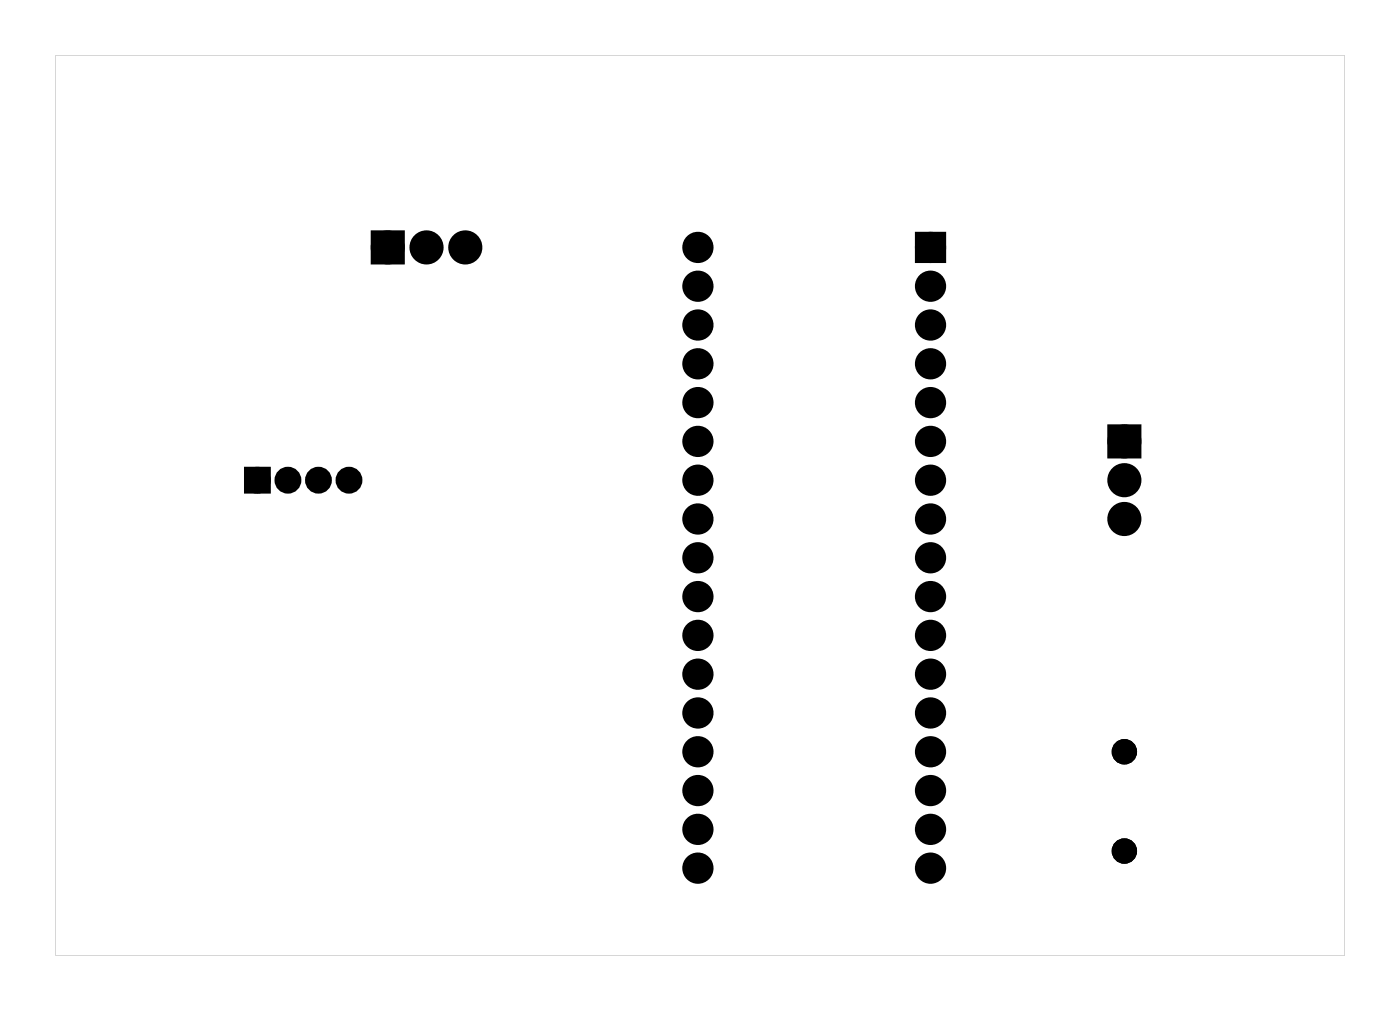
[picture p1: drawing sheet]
<svg xmlns="http://www.w3.org/2000/svg" width="92mm" height="66mm" viewBox="0 0 92 66" stroke-linecap="round" stroke-linejoin="round" font-family="sans-serif">
<g fill="#000">
<path d="M24.7 15.5h1.4v1.4h-1.4zM60.3 15.5h1.3v1.4h-1.3zM16.3 30.9h1.1v1.1h-1.1zM72.9 28.2h1.5v1.4h-1.5z"/>
<path d="M3.6 3.6v59h84.5v-59zM3.6 3.6h84.5v58.9h-84.5z"/>
</g>
<g fill="#000">
<circle cx="25.4" cy="16.2" r=".74"/>
<circle cx="27.9" cy="16.2" r=".74"/>
<circle cx="30.5" cy="16.2" r=".74"/>
<circle cx="45.7" cy="18.7" r=".68"/>
<circle cx="45.7" cy="16.2" r=".68"/>
<circle cx="61" cy="18.7" r=".68"/>
<circle cx="61" cy="16.2" r=".68"/>
<circle cx="16.9" cy="31.4" r=".58"/>
<circle cx="18.9" cy="31.4" r=".58"/>
<circle cx="20.9" cy="31.4" r=".58"/>
<circle cx="22.9" cy="31.4" r=".58"/>
<circle cx="45.7" cy="39.1" r=".68"/>
<circle cx="45.7" cy="23.8" r=".68"/>
<circle cx="45.7" cy="26.4" r=".68"/>
<circle cx="45.7" cy="34" r=".68"/>
<circle cx="45.7" cy="31.4" r=".68"/>
<circle cx="45.7" cy="21.3" r=".68"/>
<circle cx="45.7" cy="28.9" r=".68"/>
<circle cx="45.7" cy="36.5" r=".68"/>
<circle cx="61" cy="23.8" r=".68"/>
<circle cx="61" cy="26.4" r=".68"/>
<circle cx="61" cy="34" r=".68"/>
<circle cx="61" cy="31.4" r=".68"/>
<circle cx="61" cy="39.1" r=".68"/>
<circle cx="61" cy="21.3" r=".68"/>
<circle cx="61" cy="28.9" r=".68"/>
<circle cx="61" cy="36.5" r=".68"/>
<circle cx="73.7" cy="31.4" r=".74"/>
<circle cx="73.7" cy="34" r=".74"/>
<circle cx="73.7" cy="28.9" r=".74"/>
<circle cx="45.7" cy="41.6" r=".68"/>
<circle cx="45.7" cy="56.8" r=".68"/>
<circle cx="45.7" cy="54.3" r=".68"/>
<circle cx="45.7" cy="44.1" r=".68"/>
<circle cx="45.7" cy="51.8" r=".68"/>
<circle cx="45.7" cy="49.2" r=".68"/>
<circle cx="45.7" cy="46.7" r=".68"/>
<circle cx="61" cy="49.2" r=".68"/>
<circle cx="61" cy="46.7" r=".68"/>
<circle cx="61" cy="41.6" r=".68"/>
<circle cx="61" cy="54.3" r=".68"/>
<circle cx="61" cy="56.8" r=".68"/>
<circle cx="61" cy="51.8" r=".68"/>
<circle cx="61" cy="44.1" r=".68"/>
<circle cx="73.7" cy="55.7" r=".58"/>
<circle cx="73.7" cy="49.2" r=".58"/>
</g>
<g fill="none" stroke="#000" stroke-width=".68" stroke-linecap="butt">
<path d="M60.3 15.5h1.3v1.4h-1.3z"/>
<circle cx="45.7" cy="16.2" r=".68"/>
<circle cx="45.7" cy="18.7" r=".68"/>
<circle cx="61" cy="16.2" r=".68"/>
<circle cx="61" cy="18.7" r=".68"/>
<circle cx="45.7" cy="36.5" r=".68"/>
<circle cx="45.7" cy="34" r=".68"/>
<circle cx="45.7" cy="21.3" r=".68"/>
<circle cx="45.7" cy="26.4" r=".68"/>
<circle cx="45.7" cy="28.9" r=".68"/>
<circle cx="45.7" cy="31.4" r=".68"/>
<circle cx="45.7" cy="23.8" r=".68"/>
<circle cx="45.7" cy="39.1" r=".68"/>
<circle cx="61" cy="36.5" r=".68"/>
<circle cx="61" cy="34" r=".68"/>
<circle cx="61" cy="39.1" r=".68"/>
<circle cx="61" cy="28.9" r=".68"/>
<circle cx="61" cy="21.3" r=".68"/>
<circle cx="61" cy="26.4" r=".68"/>
<circle cx="61" cy="23.8" r=".68"/>
<circle cx="61" cy="31.4" r=".68"/>
<circle cx="45.7" cy="46.7" r=".68"/>
<circle cx="45.7" cy="49.2" r=".68"/>
<circle cx="45.7" cy="41.6" r=".68"/>
<circle cx="45.7" cy="44.1" r=".68"/>
<circle cx="45.7" cy="51.8" r=".68"/>
<circle cx="45.7" cy="54.3" r=".68"/>
<circle cx="45.7" cy="56.8" r=".68"/>
<circle cx="61" cy="46.7" r=".68"/>
<circle cx="61" cy="49.2" r=".68"/>
<circle cx="61" cy="44.1" r=".68"/>
<circle cx="61" cy="41.6" r=".68"/>
<circle cx="61" cy="54.3" r=".68"/>
<circle cx="61" cy="51.8" r=".68"/>
<circle cx="61" cy="56.8" r=".68"/>
</g>
<g fill="none" stroke="#000" stroke-width=".76" stroke-linecap="butt">
<path d="M24.7 15.5h1.4v1.4h-1.4zM72.9 28.2h1.5v1.4h-1.5z"/>
<circle cx="25.4" cy="16.2" r=".74"/>
<circle cx="27.9" cy="16.2" r=".74"/>
<circle cx="30.5" cy="16.2" r=".74"/>
<circle cx="73.7" cy="34" r=".74"/>
<circle cx="73.7" cy="28.9" r=".74"/>
<circle cx="73.7" cy="31.4" r=".74"/>
</g>
<g fill="none" stroke="#000" stroke-width=".51">
<circle cx="73.7" cy="55.7" r=".58"/>
<circle cx="73.7" cy="49.2" r=".58"/>
</g>
<g fill="none" stroke="#000" stroke-width=".6">
<path d="M16.3 30.9h1.1v1.1h-1.1z"/>
<circle cx="16.9" cy="31.4" r=".58"/>
<circle cx="18.9" cy="31.4" r=".58"/>
<circle cx="20.9" cy="31.4" r=".58"/>
<circle cx="22.9" cy="31.4" r=".58"/>
</g>
</svg>
